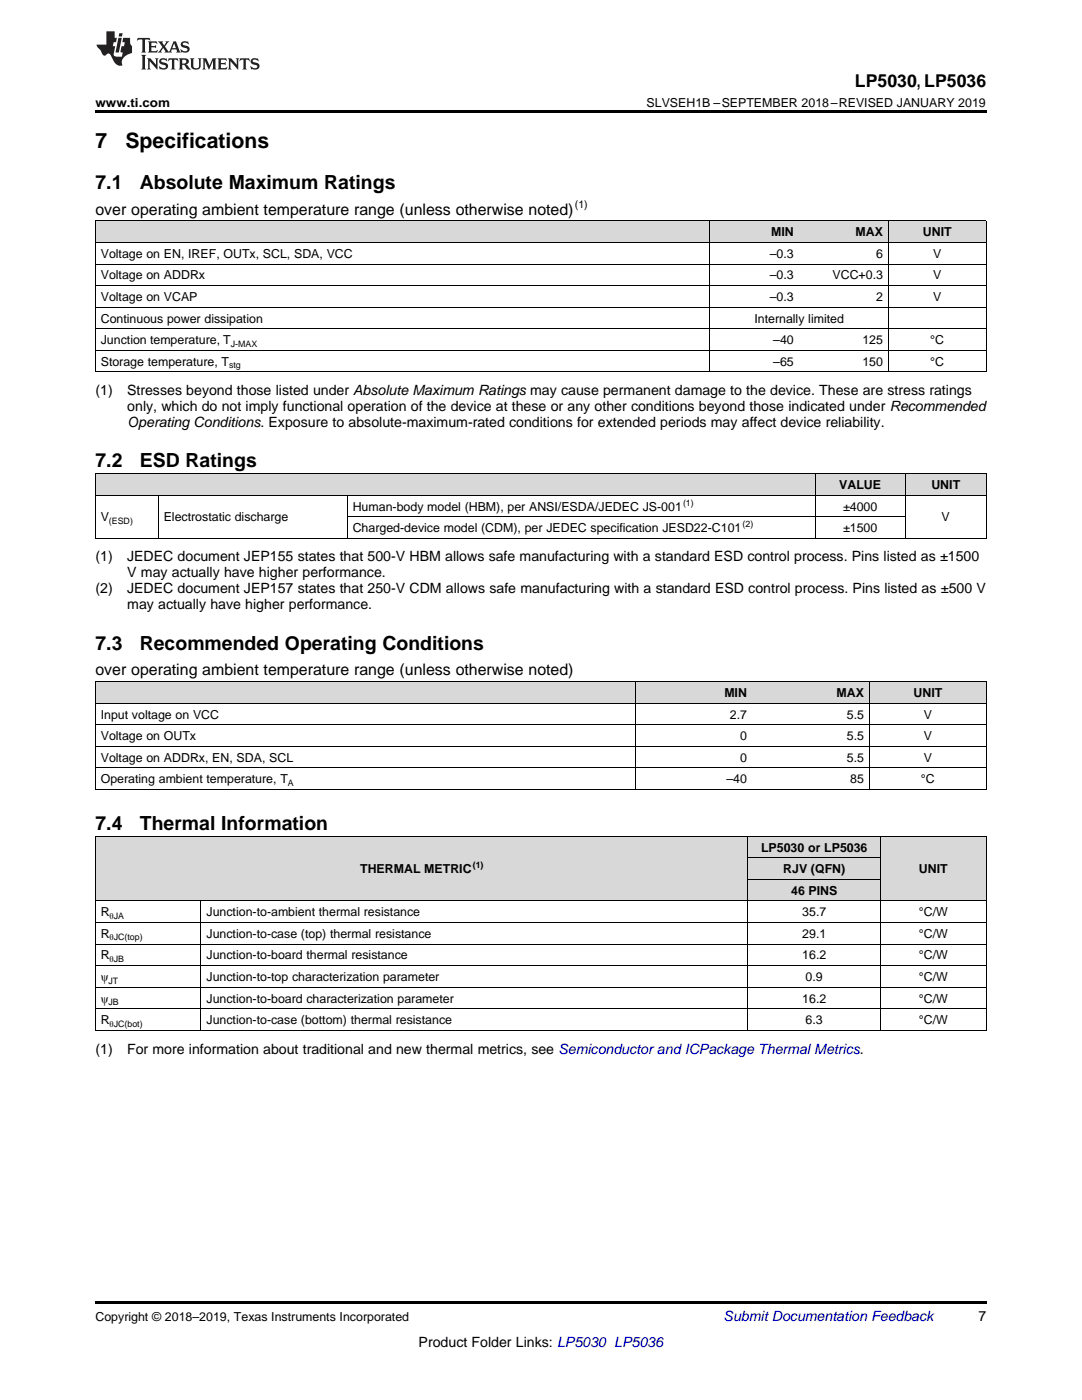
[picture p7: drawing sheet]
<svg xmlns="http://www.w3.org/2000/svg" width="216mm" height="279mm" viewBox="0 0 216 279" stroke-linecap="round" stroke-linejoin="round" font-family="sans-serif">
<defs><g id="words">
<g font-size="4.2">
<text x="19" y="29.6">7</text>
<text x="25" y="29.6">Specifications</text>
</g>
<g font-size="3.9">
<text x="19" y="37.7">7.1</text>
<text x="27.9" y="37.7">Absolute Maximum Ratings</text>
<text x="19" y="93.3">7.2</text>
<text x="27.9" y="93.3">ESD Ratings</text>
<text x="19" y="129.6">7.3</text>
<text x="27.9" y="129.6">Recommended Operating Conditions</text>
<text x="19" y="165.7">7.4</text>
<text x="27.9" y="165.7">Thermal Information</text>
</g>
<text font-size="3.5" x="170.6" y="17.3">LP5030, LP5036</text>
<g font-size="3.2">
<text x="19" y="42.9">over operating ambient temperature range (unless otherwise noted)</text>
<text x="19" y="134.8">over operating ambient temperature range (unless otherwise noted)</text>
</g>
<g font-size="2.8">
<text x="19" y="78.8">(1)</text>
<text x="25.4" y="78.8">Stresses beyond those listed under Absolute Maximum Ratings may cause permanent damage to the device. These are stress ratings</text>
<text x="25.4" y="82">only, which do not imply functional operation of the device at these or any other conditions beyond those indicated under Recommended</text>
<text x="25.4" y="85.2">Operating Conditions. Exposure to absolute-maximum-rated conditions for extended periods may affect device reliability.</text>
<text x="19" y="112">(1)</text>
<text x="25.4" y="112">JEDEC document JEP155 states that 500-V HBM allows safe manufacturing with a standard ESD control process. Pins listed as ±1500</text>
<text x="19" y="118.4">(2)</text>
<text x="25.4" y="118.4">JEDEC document JEP157 states that 250-V CDM allows safe manufacturing with a standard ESD control process. Pins listed as ±500 V</text>
<text x="25.4" y="115.2">V may actually have higher performance.</text>
<text x="25.4" y="121.6">may actually have higher performance.</text>
<text x="19" y="210.3">(1)</text>
<text x="25.4" y="210.3">For more information about traditional and new thermal metrics, see Semiconductor and ICPackage Thermal Metrics.</text>
<text x="195.3" y="263.6">7</text>
<text x="83.5" y="268.9">Product Folder Links: LP5030 LP5036</text>
</g>
<text font-size="2.8" fill="#0000c8" x="144.4" y="263.6">Submit Documentation Feedback</text>
<g font-size="2.5">
<text x="19" y="21.4">www.ti.com</text>
<text x="129" y="21.4">SLVSEH1B –SEPTEMBER 2018–REVISED JANUARY 2019</text>
<text x="153.9" y="47.2">MIN</text>
<text x="170.7" y="47.2">MAX</text>
<text x="184.1" y="47.2">UNIT</text>
<text x="20.1" y="51.5">Voltage on EN, IREF, OUTx, SCL, SDA, VCC</text>
<text x="153.6" y="51.5">–0.3</text>
<text x="174.8" y="51.5">6</text>
<text x="186.2" y="51.5">V</text>
<text x="20.1" y="55.8">Voltage on ADDRx</text>
<text x="153.6" y="55.8">–0.3</text>
<text x="166.1" y="55.8">VCC+0.3</text>
<text x="186.2" y="55.8">V</text>
<text x="20.1" y="60.1">Voltage on VCAP</text>
<text x="20.1" y="64.4">Continuous power dissipation</text>
<text x="150.5" y="64.4">Internally limited</text>
<text x="153.6" y="60.1">–0.3</text>
<text x="174.8" y="60.1">2</text>
<text x="186.2" y="60.1">V</text>
<text x="20.1" y="68.7">Junction temperature, T</text>
<text x="154.3" y="68.7">–40</text>
<text x="172.1" y="68.7">125</text>
<text x="185.6" y="68.7">°C</text>
<text x="20.1" y="73">Storage temperature, T</text>
<text x="154.3" y="73">–65</text>
<text x="172.1" y="73">150</text>
<text x="185.6" y="73">°C</text>
<text x="70.4" y="101.9">Human-body model (HBM), per ANSI/ESDA/JEDEC JS-001</text>
<text x="167.5" y="97.6">VALUE</text>
<text x="168.2" y="101.9">±4000</text>
<text x="185.8" y="97.6">UNIT</text>
<text x="20.1" y="104">V</text>
<text x="32.7" y="104">Electrostatic discharge</text>
<text x="70.4" y="106.2">Charged-device model (CDM), per JEDEC specification JESD22-C101</text>
<text x="168.2" y="106.2">±1500</text>
<text x="187.9" y="104">V</text>
<text x="20.1" y="143.4">Input voltage on VCC</text>
<text x="144.5" y="139.1">MIN</text>
<text x="145.6" y="143.4">2.7</text>
<text x="166.9" y="139.1">MAX</text>
<text x="169" y="143.4">5.5</text>
<text x="182.3" y="139.1">UNIT</text>
<text x="184.3" y="143.4">V</text>
<text x="20.1" y="147.7">Voltage on OUTx</text>
<text x="147.7" y="147.7">0</text>
<text x="169" y="147.7">5.5</text>
<text x="184.3" y="147.7">V</text>
<text x="20.1" y="152">Voltage on ADDRx, EN, SDA, SCL</text>
<text x="147.7" y="152">0</text>
<text x="169" y="152">5.5</text>
<text x="184.3" y="152">V</text>
<text x="20.1" y="156.3">Operating ambient temperature, T</text>
<text x="145" y="156.3">–40</text>
<text x="169.7" y="156.3">85</text>
<text x="183.8" y="156.3">°C</text>
<text x="151.9" y="170">LP5030 or LP5036</text>
<text x="71.9" y="174.3">THERMAL METRIC</text>
<text x="156.3" y="174.3">RJV (QFN)</text>
<text x="157.9" y="178.6">46 PINS</text>
<text x="183.4" y="174.3">UNIT</text>
<text x="20.1" y="182.9">R</text>
<text x="41.2" y="182.9">Junction-to-ambient thermal resistance</text>
<text x="160.1" y="182.9">35.7</text>
<text x="183.4" y="182.9">°C/W</text>
<text x="20.1" y="187.2">R</text>
<text x="20.1" y="191.5">R</text>
<text x="41.2" y="187.2">Junction-to-case (top) thermal resistance</text>
<text x="41.2" y="191.5">Junction-to-board thermal resistance</text>
<text x="160.1" y="187.2">29.1</text>
<text x="160.1" y="191.5">16.2</text>
<text x="183.4" y="187.2">°C/W</text>
<text x="183.4" y="191.5">°C/W</text>
<text x="20.1" y="195.8">ψ</text>
<text x="41.2" y="195.8">Junction-to-top characterization parameter</text>
<text x="160.8" y="195.8">0.9</text>
<text x="183.4" y="195.8">°C/W</text>
<text x="20.1" y="200.1">ψ</text>
<text x="41.2" y="200.1">Junction-to-board characterization parameter</text>
<text x="160.1" y="200.1">16.2</text>
<text x="183.4" y="200.1">°C/W</text>
<text x="20.1" y="204.4">R</text>
<text x="41.2" y="204.4">Junction-to-case (bottom) thermal resistance</text>
<text x="160.8" y="204.4">6.3</text>
<text x="183.4" y="204.4">°C/W</text>
<text x="19" y="263.6">Copyright © 2018–2019, Texas Instruments Incorporated</text>
</g>
<text font-size="2.1" x="114.7" y="41.6">(1)</text>
<g font-size="1.8">
<text x="46.1" y="69.2">J-MAX</text>
<text x="45.7" y="73.5">stg</text>
<text x="136.3" y="100.9">(1)</text>
<text x="21.7" y="104.5">(ESD)</text>
<text x="148.2" y="105.2">(2)</text>
<text x="57.4" y="156.8">A</text>
<text x="94.3" y="173.3">(1)</text>
<text x="21.9" y="183.4">θJA</text>
<text x="21.9" y="187.7">θJC(top)</text>
<text x="21.9" y="192">θJB</text>
<text x="21.6" y="196.3">JT</text>
<text x="21.6" y="200.6">JB</text>
<text x="21.9" y="204.9">θJC(bot)</text>
</g>
</g></defs>
<g fill="#d8d8d8">
<path d="M19 166.9h21.1v12.9h-21.1z"/>
<path d="M40.1 166.9h109.2v12.9h-109.2z"/>
<path d="M175.7 166.9h21.1v12.9h-21.1z"/>
<path d="M149.3 175.5h26.4v4.3h-26.4z"/>
<path d="M149.3 171.2h26.4v4.3h-26.4z"/>
<path d="M149.3 166.9h26.4v4.3h-26.4z"/>
<path d="M19 136.1h107.8v4.3h-107.8z"/>
<path d="M126.8 136.1h23.3v4.3h-23.3z"/>
<path d="M150.1 136.1h23.4v4.3h-23.4z"/>
<path d="M173.5 136.1h23.3v4.3h-23.3z"/>
<path d="M19 94.5h12.6v4.3h-12.6z"/>
<path d="M31.6 94.5h37.7v4.3h-37.7z"/>
<path d="M69.3 94.5h93.4v4.3h-93.4z"/>
<path d="M162.7 94.5h18v4.3h-18z"/>
<path d="M180.7 94.5h16.1v4.3h-16.1z"/>
<path d="M19 44.1h62.3v4.3h-62.3z"/>
<path d="M81.3 44.1h60.4v4.3h-60.4z"/>
<path d="M141.7 44.1h17.8v4.3h-17.8z"/>
<path d="M159.5 44.1h17.8v4.3h-17.8z"/>
<path d="M177.3 44.1h19.5v4.3h-19.5z"/>
</g>
<g fill="#000">
<path d="M19 22h177.8v.5h-177.8zM19 107.4l.2 .1zM69.2 107.4l.1 .1zM162.6 107.4l.1 .1zM180.6 107.4l.1 .1zM196.7 107.4l.1 .1zM19 157.6h.2zM173.4 157.6h.1zM196.7 157.6h.1zM19 205.6l.2 .1zM149.2 205.6l.1 .1zM175.6 205.6l.1 .1z"/>
<path d="M196.7 205.6l.1 .1zM19 259.7h177.8v.5h-177.8z"/>
</g>
<g fill="none" stroke="#000" stroke-width=".2">
<path d="M19 57h177.8M19 52.7h177.8M19 48.4h177.8M19 44.1h177.8M19.1 44.1v30.2M141.7 44.1v30.2M177.2 44.1v30.2M196.8 44.1v30.2M19 74.2h177.8M19 69.9h177.8M19 65.6h177.8M19 61.3h177.8"/>
<path d="M19 98.8h177.8M19 94.5h177.8M19.1 94.5v13M31.6 98.8v8.7M69.3 98.8v8.7M162.6 94.5v13M180.6 94.5v13M196.8 94.5v13M19 107.4h177.8M69.3 103.1h111.4M19 136h177.8M19.1 136v21.6"/>
<path d="M126.7 136v21.6M173.4 136v21.6M196.8 136v21.6M19 157.5h177.8M19 153.2h177.8M19 148.9h177.8M19 144.6h177.8M19 140.3h177.8M19 179.8h177.8M19 166.9h177.8M19.1 166.9v38.8M40.1 179.8v25.9"/>
<path d="M149.2 166.9v38.8M149.3 175.5h26.4M149.3 171.2h26.4M175.7 166.9v38.8M196.8 166.9v38.8M19 197h177.8M19 192.7h177.8M19 188.4h177.8M19 184.1h177.8M19 205.6h177.8M19 201.3h177.8"/>
</g>
<g fill="#231f20">
<path d="M27.5 7.6l-.1 .5 .4-.2h.6v.1v2.1l-.2 .4h1l-.3-.4v-2.1l.1-.1h.5l.5 .2-.2-.5zM29.5 8.3l.2 .3v1.5l-.2 .4h1.8l.2-.6a1.04 1.04 0 0 1-1.3 .2v-.7h.6l.3 .2v-.6l-.3 .2h-.6v-.6l.8-.1 .4 .3-.2-.5zM31.5 8.3l.9 1.1-.9 1.1h.8l-.2-.2 .5-.7 .4 .7-.2 .2h1.5l-.1-.2 .1-.4h.9l.1 .4-.2 .2h1l-.3-.3-.7-1.9h-.5l-.9 2-.8-1 .9-1h-.8l.1 .3-.3 .5-.4-.6 .2-.2zM34.7 8.6l.4 1h-.7zM36.3 8.4a.63 .63 0 0 0-.2 .7 .63 .63 0 0 0 .6 .4l.6 .2 .1 .2a.75 .75 0 0 1-.7 .4 .75 .75 0 0 1-.6-.5l.1 .7 .1-.1a1.11 1.11 0 0 0 1.5-.6 1.13 1.13 0 0 0-1.2-.8l-.1-.4a1.04 1.04 0 0 1 1.2 .2l-.2-.5-.1 .1-.5-.2zM28.2 10.9l.2 .4v2.2l-.2 .4h1l-.3-.4v-2.2l.3-.4zM29.3 11.6l.3 .4v1.5l-.3 .4h.8l-.2-.4v-1.3l1.5 1.7v-1.9l.2-.4h-.7l.2 .4v.9l-1.1-1.3zM32 11.8a.62 .62 0 0 0-.2 .7 .62 .62 0 0 0 .6 .4l.6 .1 .1 .3a.76 .76 0 0 1-.7 .3 .76 .76 0 0 1-.6-.4l.1 .7 .1-.1a1.11 1.11 0 0 0 1.5-.6 1.13 1.13 0 0 0-1.2-.8l-.1-.4a1.04 1.04 0 0 1 1.2 .2l-.2-.6-.1 .1-.5-.1zM33.7 11.6l-.2 .6a.61 .61 0 0 1 .8-.3v1.6l-.2 .4h.9l-.2-.4v-1.6a.63 .63 0 0 1 .8 .3l-.2-.6zM35.6 11.6l.3 .4v1.5l-.3 .4h1l-.2-.2v-.8l.5 .2a.76 .76 0 0 0 1.2 .7l-1-1a.58 .58 0 0 0 .6-.5 .58 .58 0 0 0-.5-.6zM36.4 11.9h.1a.45 .45 0 0 1 .5 .1 .45 .45 0 0 1 .1 .5l-.7 .2zM37.9 11.6l.2 .2a2.17 2.17 0 0 0 .3 1.9 .99 .99 0 0 0 1.6-.6v-1.1l.2-.4h-.7l.2 .2a1.92 1.92 0 0 1-.2 1.8 .6 .6 0 0 1-.9-.5v-1.1l.2-.4zM40.4 11.6l.2 .4v1.5l-.2 .4h.7l-.2-.4v-1.4l.8 1.8 .8-1.8v1.4l-.2 .4h.9l-.2-.4v-1.5l.2-.4h-.8l-.6 1.5-.6-1.5zM43.4 11.6l.2 .4v1.5l-.2 .4h1.8l.2-.6a1.04 1.04 0 0 1-1.3 .1v-.6h.5l.4 .2v-.6l-.4 .2h-.5v-.7h.8l.3 .3-.1-.6zM45.5 11.6l.2 .4v1.5l-.2 .4h.7l-.2-.4v-1.3l1.5 1.7v-1.9l.2-.4h-.7l.2 .4v.9l-1.1-1.3zM47.9 11.6l-.1 .6a.61 .61 0 0 1 .8-.3v1.6l-.3 .4h1l-.3-.4 .1-1.6a.63 .63 0 0 1 .7 .3l-.1-.6zM50.2 11.8a.62 .62 0 0 0-.2 .7 .62 .62 0 0 0 .6 .4l.6 .1 .2 .3a.76 .76 0 0 1-.8 .3 .76 .76 0 0 1-.6-.4l.1 .7 .2-.1a1.11 1.11 0 0 0 1.5-.6 1.13 1.13 0 0 0-1.3-.8l-.1-.4a1.04 1.04 0 0 1 1.2 .2l-.1-.6-.2 .1-.5-.1z"/>
<path d="M21.2 6.3v2.6h-1.9l.1 .4 .7 .9a.91 .91 0 0 0 1 .8 .56 .56 0 0 1 .5-.3 .56 .56 0 0 1 .5 .3l.4 .8a1.53 1.53 0 0 0 1.9 1.2 1.54 1.54 0 0 1 1-2.1l.9-.3v-1.4a1.52 1.52 0 0 1-.3-1.6h-1.4l-.2 .8h.5l-.2 .8h-.4l-.2 1v.2l.4 .1-.2 .8a1.93 1.93 0 0 1-1.6-.3l.3-1.8h-.5l.2-.8h.4l.2-.8h-.4v-1.3zM23.6 7.6l-.6 2.9h.7l.6-2.9zM23.8 6.6l-.1 .7h.6l.2-.7z"/>
</g>
<use href="#words"/>
</svg>
